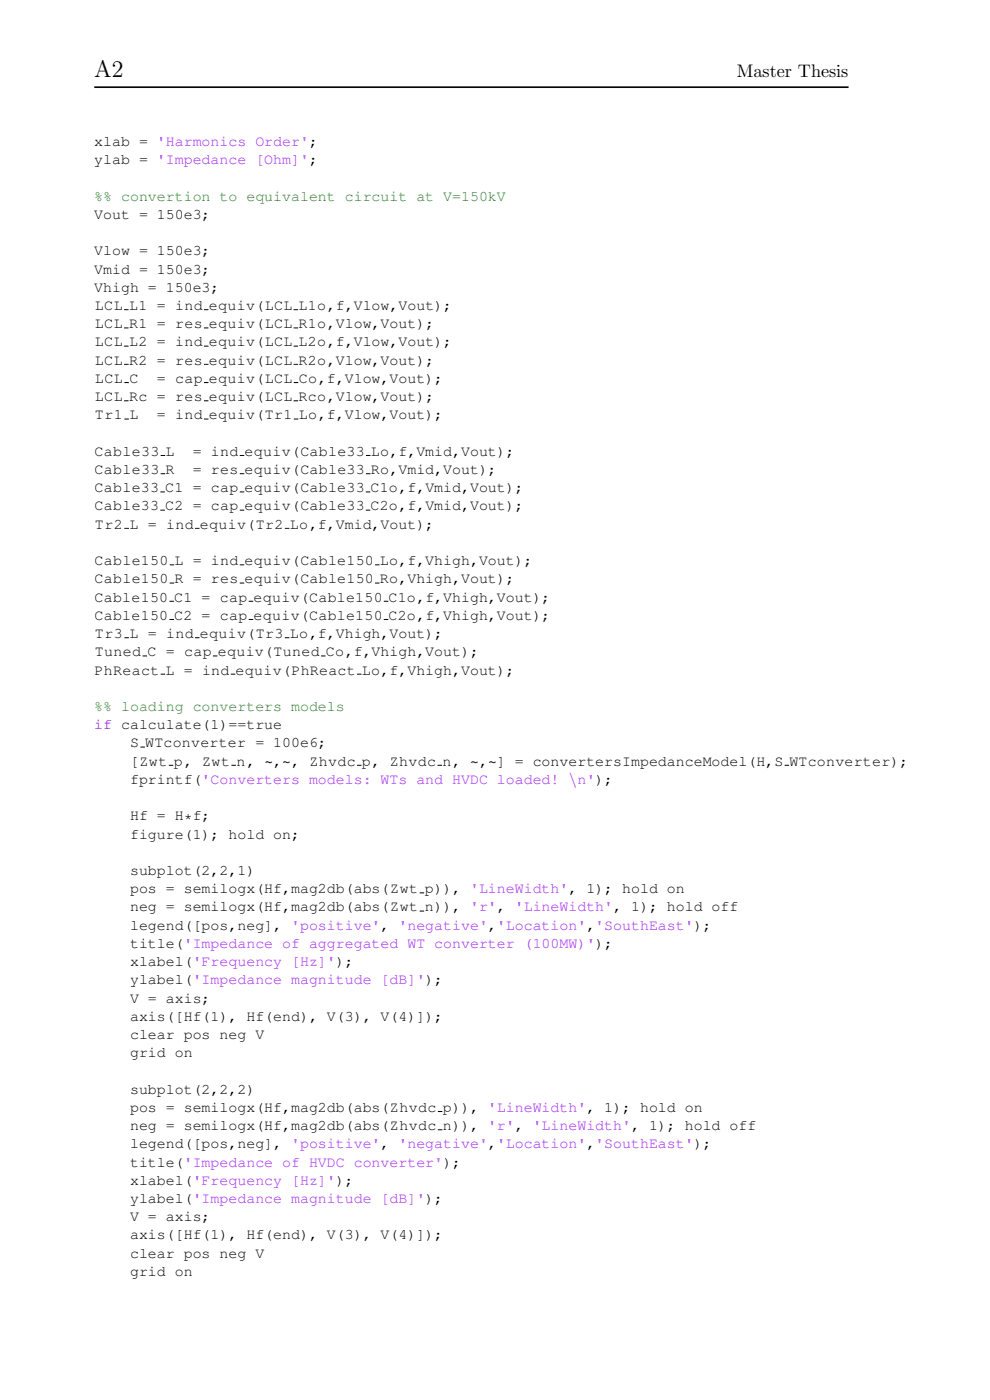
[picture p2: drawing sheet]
<svg xmlns="http://www.w3.org/2000/svg" width="210mm" height="297mm" viewBox="0 0 210 297" stroke-linecap="round" stroke-linejoin="round" font-family="sans-serif">
<defs><g id="words">
<text font-size="5.1" x="20" y="16.4">A2</text>
<text font-size="3.8" x="156.3" y="16.4">Master Thesis</text>
<g font-size="3.2">
<text x="20" y="31">xlab = 'Harmonics Order';</text>
<text x="20" y="34.8">ylab = 'Impedance [Ohm]';</text>
<text x="20" y="46.4">Vout = 150e3;</text>
<text x="20" y="54.2">Vlow = 150e3;</text>
<text x="20" y="58">Vmid = 150e3;</text>
<text x="20" y="61.9">Vhigh = 150e3;</text>
<text x="20.1" y="65.8">LCL L1 = ind equiv(LCL L1o,f,Vlow,Vout);</text>
<text x="20.1" y="69.6">LCL R1 = res equiv(LCL R1o,Vlow,Vout);</text>
<text x="20.1" y="73.5">LCL L2 = ind equiv(LCL L2o,f,Vlow,Vout);</text>
<text x="20.1" y="77.4">LCL R2 = res equiv(LCL R2o,Vlow,Vout);</text>
<text x="20.1" y="81.2">LCL C</text>
<text x="33.3" y="81.2">= cap equiv(LCL Co,f,Vlow,Vout);</text>
<text x="20.1" y="85.1">LCL Rc = res equiv(LCL Rco,Vlow,Vout);</text>
<text x="20.1" y="89">Tr1 L</text>
<text x="33.3" y="89">= ind equiv(Tr1 Lo,f,Vlow,Vout);</text>
<text x="20.1" y="96.7">Cable33 L</text>
<text x="20.1" y="100.6">Cable33 R</text>
<text x="40.9" y="96.7">= ind equiv(Cable33 Lo,f,Vmid,Vout);</text>
<text x="40.9" y="100.6">= res equiv(Cable33 Ro,Vmid,Vout);</text>
<text x="20.1" y="104.4">Cable33 C1 = cap equiv(Cable33 C1o,f,Vmid,Vout);</text>
<text x="20.1" y="108.3">Cable33 C2 = cap equiv(Cable33 C2o,f,Vmid,Vout);</text>
<text x="20.1" y="112.2">Tr2 L = ind equiv(Tr2 Lo,f,Vmid,Vout);</text>
<text x="20.1" y="119.9">Cable150 L = ind equiv(Cable150 Lo,f,Vhigh,Vout);</text>
<text x="20.1" y="123.8">Cable150 R = res equiv(Cable150 Ro,Vhigh,Vout);</text>
<text x="20.1" y="131.5">Cable150 C2 = cap equiv(Cable150 C2o,f,Vhigh,Vout);</text>
<text x="20.1" y="127.6">Cable150 C1 = cap equiv(Cable150 C1o,f,Vhigh,Vout);</text>
<text x="20.1" y="135.4">Tr3 L = ind equiv(Tr3 Lo,f,Vhigh,Vout);</text>
<text x="20.1" y="143.1">PhReact L = ind equiv(PhReact Lo,f,Vhigh,Vout);</text>
<text x="20.1" y="139.2">Tuned C = cap equiv(Tuned Co,f,Vhigh,Vout);</text>
<text x="27.6" y="158.6">S WTconverter = 100e6;</text>
<text x="27.6" y="162.4">[Zwt p, Zwt n, ~,~, Zhvdc p, Zhvdc n, ~,~] = convertersImpedanceModel(H,S WTconverter);</text>
<text x="27.6" y="166.3">fprintf('Converters models: WTs and HVDC loaded! \n');</text>
<text x="27.6" y="174">Hf = H*f;</text>
<text x="27.6" y="177.9">figure(1); hold on;</text>
<text x="27.6" y="185.6">subplot(2,2,1)</text>
<text x="27.6" y="189.5">pos = semilogx(Hf,mag2db(abs(Zwt p)), 'LineWidth', 1); hold on</text>
<text x="27.6" y="193.3">neg = semilogx(Hf,mag2db(abs(Zwt n)), 'r', 'LineWidth', 1); hold off</text>
<text x="27.6" y="197.2">legend([pos,neg], 'positive', 'negative','Location','SouthEast');</text>
<text x="27.6" y="201.1">title('Impedance of aggregated WT converter (100MW)');</text>
<text x="27.6" y="204.9">xlabel('Frequency [Hz]');</text>
<text x="27.6" y="208.8">ylabel('Impedance magnitude [dB]');</text>
<text x="27.6" y="212.7">V = axis;</text>
<text x="27.6" y="216.5">axis([Hf(1), Hf(end), V(3), V(4)]);</text>
<text x="27.6" y="220.4">clear pos neg V</text>
<text x="27.6" y="224.3">grid on</text>
<text x="27.6" y="232">subplot(2,2,2)</text>
<text x="27.6" y="235.9">pos = semilogx(Hf,mag2db(abs(Zhvdc p)), 'LineWidth', 1); hold on</text>
<text x="27.6" y="239.7">neg = semilogx(Hf,mag2db(abs(Zhvdc n)), 'r', 'LineWidth', 1); hold off</text>
<text x="27.6" y="243.6">legend([pos,neg], 'positive', 'negative','Location','SouthEast');</text>
<text x="27.6" y="247.5">title('Impedance of HVDC converter');</text>
<text x="27.6" y="251.3">xlabel('Frequency [Hz]');</text>
<text x="27.6" y="255.2">ylabel('Impedance magnitude [dB]');</text>
<text x="27.6" y="259.1">V = axis;</text>
<text x="27.6" y="262.9">axis([Hf(1), Hf(end), V(3), V(4)]);</text>
<text x="27.6" y="266.8">clear pos neg V</text>
<text x="27.6" y="270.7">grid on</text>
</g>
<g font-size="3.2" fill="#228b22">
<text x="20" y="42.6">%% convertion to equivalent circuit at V=150kV</text>
<text x="20" y="150.8">%% loading converters models</text>
</g>
<text font-size="3.2" fill="#00f" x="20" y="154.7">if calculate(1)==true</text>
</g></defs>
<path d="M20 18.5h160" fill="none" stroke="#000" stroke-width=".35"/>
<g fill="none" stroke="#000" stroke-width=".21">
<path d="M26.3 65.7h1M26.3 69.6h1M26.3 73.4h1M26.3 77.3h1M43.3 65.7h.9M43.3 69.6h.9M43.3 73.4h.9M43.3 77.3h.9M62.3 65.7h.9M62.3 69.6h.9M62.3 73.4h.9M62.3 77.3h.9"/>
<path d="M26.3 85h1M26.4 81.2h.9M26.4 88.9h.9M34.1 96.6h.9M43.3 81.2h.9M43.3 85h.9M43.3 88.9h.9M50.9 96.6h.9M62.3 85h.9M62.3 81.2h1M62.3 88.9h1M77.6 96.6h1"/>
<path d="M26.4 112.1h.9M34 104.4h1M34 108.2h1M34.1 100.5h.9M36 119.8h.9M41.4 112.1h.9M50.9 100.5h.9M50.9 104.4h.9M50.9 108.2h.9M50.9 119.8h.9M60.4 112.1h1M77.6 104.4h.9"/>
<path d="M77.6 108.2h.9M77.6 100.5h1M79.6 119.8h.9M26.4 135.3h.9M30.2 139.2h1M35.9 127.6h1M35.9 131.4h1M36 123.7h.9M41.4 135.3h.9M45.2 139.2h.9M50.9 123.7h.9M52.8 127.6h.9"/>
<path d="M52.8 131.4h.9M60.4 135.3h1M68.1 139.2h.9M79.6 123.7h.9M81.4 127.6h1M81.4 131.4h1M29.8 158.5h.9M34.1 143h.9M49 143h.9M75.7 143h1M35.8 162.4h1M49.1 162.4h.9"/>
<path d="M75.7 162.4h1M92.8 162.4h1M166.4 162.4h1M89 189.4h1M89 193.3h1M92.9 235.8h.9M92.9 239.7h.9"/>
</g>
<use href="#words"/>
</svg>
